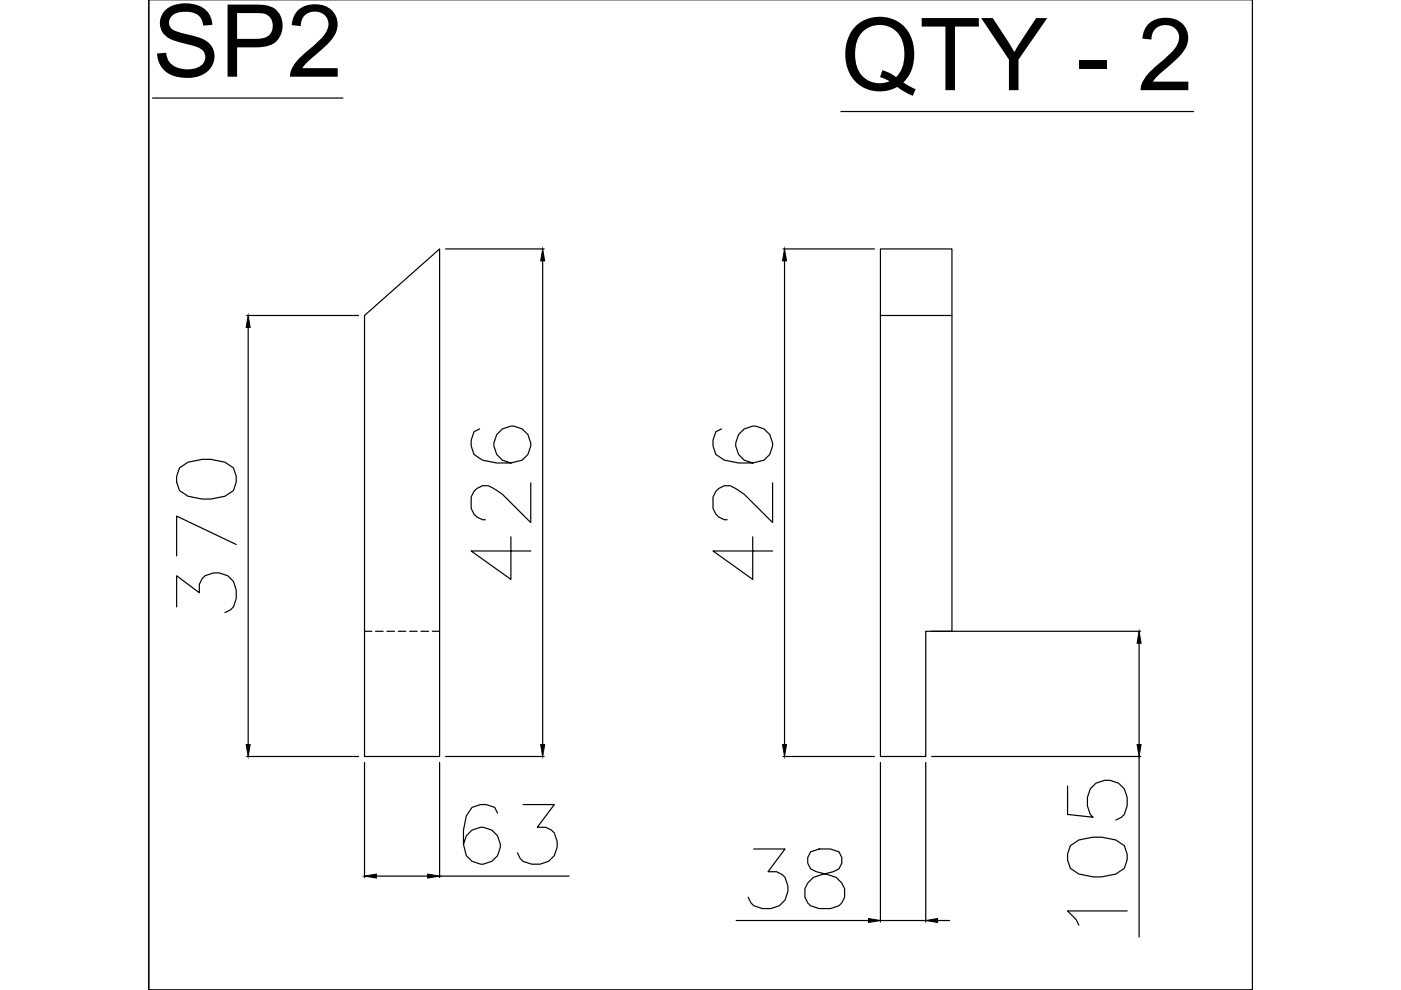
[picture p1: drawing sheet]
<svg xmlns="http://www.w3.org/2000/svg" width="297mm" height="210mm" viewBox="0 0 297 210" stroke-linecap="round" stroke-linejoin="round" font-family="sans-serif">
<defs><g id="words">
<g font-size="21.4">
<text x="32.3" y="16.3">SP2</text>
<text x="178.3" y="19.1">QTY - 2</text>
</g>
</g></defs>
<!-- layer: 0 -->
<g fill="none" stroke="#000" stroke-width=".25">
<path d="M32.3 20.8h40.4M178.3 23.6h74.8M94.5 52.8h20.9M115.1 55.3v102.6M166 52.8h19.4M166.3 55.3v102.6M186.7 52.8h15.1v81.1h-5.5v26.5h-9.6zM52.3 66.9h23.7M52.6 69.4v88.5M77.3 66.9l15.9-14.1v107.6h-15.9zM186.7 66.9h15.1M38.1 99.2l1.8-1.2 3-.6h1.8l3 .6 1.8 1.2 .6 1.8v1.2l-.6 1.8-1.8 1.2-3 .6h-1.8l-3-.6-1.8-1.2-.6-1.8v-1.2z"/>
<path d="M101.7 90.9l-1.2 .6-.6 1.8v1.3l.6 1.8 1.8 1.2 3 .6h3l2.4-.6a3.9 3.9 0 0 0 .4-6.4 3.9 3.9 0 0 0-6.1 1.6 3.9 3.9 0 0 0 3.3 5.4M153 90.9l-1.2 .6-.6 1.8v1.3l.6 1.8 1.8 1.2 3 .6h3l2.4-.6a3.9 3.9 0 0 0 .4-6.4 3.9 3.9 0 0 0-6.1 1.6 3.9 3.9 0 0 0 3.3 5.4M50.1 115.4l-12.6-6v8.5M108.3 113.8v9l-8.4-6h12.6M112.5 102.4v8.4l-6-6-1.8-1.2a3 3 0 0 0-4.8 1.8v2.4a3.1 3.1 0 0 0 3 2.4M159.6 113.8v9l-8.4-6h12.6M163.8 102.4v8.4l-6-6-1.8-1.2a3 3 0 0 0-4.8 1.8v2.4a3.1 3.1 0 0 0 3 2.4M37.5 128.7v-6.6l4.8 3.6a3.4 3.4 0 0 1 4.2-4.2l1.8 .6 1.2 1.2 .6 1.8v1.8l-.6 1.8-.6 .6-1.2 .6M197.5 133.9h44.3M241.5 136.4v21.5M52.3 160.4h23.7M77.3 161.7v24.4"/>
<path d="M93.2 161.7v24.4M94.5 160.4h20.9M105.5 172.4l-.6-1.2-1.8-.6h-1.2l-1.8 .6-1.2 1.8-.6 3v3l.6 2.4a3.9 3.9 0 0 0 6.3 .4 3.9 3.9 0 0 0-1.5-6.1 3.9 3.9 0 0 0-5.4 3.3M110.9 170.6h6.6l-3.6 4.8a3.4 3.4 0 0 1 4.2 4.2l-.6 1.8a5.2 5.2 0 0 1-6.6 1.2l-.6-.6-.6-1.2M166 160.4h19.4M186.7 161.7v33.8M196.3 161.7v33.8M197.5 160.4h44.3M226.3 166.7v6l5.5 .6-.6-.6a5.2 5.2 0 0 1 1.2-6.6 4.4 4.4 0 0 1 6.6 3v1.8l-.6 1.8-.6 .6-1.2 .6M226.9 179.3l1.8-1.2 3.1-.6h1.8l3 .6 1.8 1.2 .6 1.8v1.2l-.6 1.8-1.8 1.2-3 .6h-1.8l-3.1-.6-1.8-1.2-.6-1.8v-1.2zM241.5 160.4v38.3M79.8 185.8h10.9"/>
<path d="M93.2 185.8h27.5M156.1 195.2h28M159.8 180h6.6l-3.6 4.8a3.4 3.4 0 0 1 4.2 4.2l-.6 1.8-1.2 1.2-1.8 .6h-1.8l-1.8-.6-.6-.6-.6-1.2M171.9 180.6a2.55 2.55 0 0 0 1.2 4.2l2.4 .6a3.8 3.8 0 0 1 3.4 2.5 3.8 3.8 0 0 1-1 4.1l-1.8 .6h-2.4a3.3 3.3 0 0 1-2.9-1.9 3.3 3.3 0 0 1 .5-3.5l1.2-1.2 4.2-1.2a2.56 2.56 0 0 0 1.2-4.2l-1.8-.6h-2.4zM186.7 195.2h9.6M198.8 195.2h2.5M239 193.1h-12.7l1.8 1.8 .6 1.3M31.5 209.9v-210v210h234.1v-210v210M31.5 209.9h.1M31.5 209.9h234.1M265.6 209.9h.1"/>
</g>
<!-- layer: HIDDEN -->
<path d="M77.3 133.9h1.5M79.6 133.9h1.6M82 133.9h1.6M84.4 133.9h1.6M86.9 133.9h1.6M89.3 133.9h1.6M91.7 133.9h1.5" fill="none" stroke="#000" stroke-width=".25"/>
<!-- layer: 0 -->
<g fill="#000" stroke="#000" stroke-width=".21">
<path d="M115.1 52.8l.4 2.5h-.9zM166.3 52.8l.5 2.5h-.9zM52.6 66.9l.4 2.5h-.8zM241.5 133.9l.4 2.5h-.8zM52.2 157.9h.8l-.4 2.5zM114.6 157.9h.9l-.4 2.5zM165.9 157.9h.9l-.5 2.5zM241.1 157.9h.8l-.4 2.5zM77.3 185.8l2.5-.5v.9zM90.7 185.3l2.5 .5-2.5 .4zM184.1 194.7l2.6 .5-2.6 .4zM196.3 195.2l2.5-.5v.9z"/>
<circle cx="31.6" cy="209.9" r=".1"/>
</g>
<use href="#words"/>
</svg>
